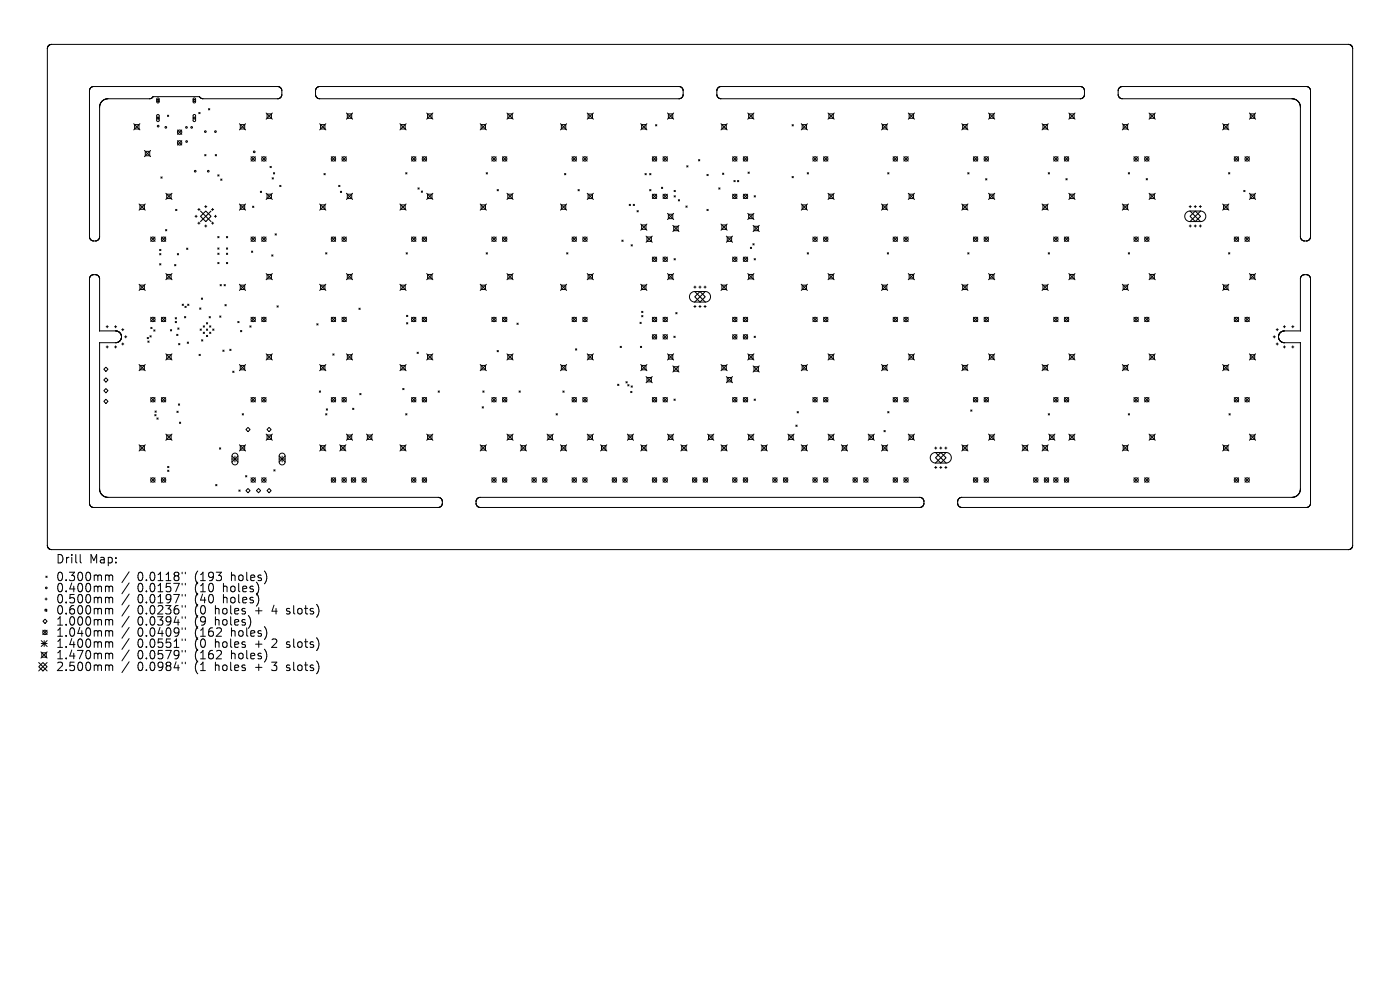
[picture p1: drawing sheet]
<svg xmlns="http://www.w3.org/2000/svg" width="297mm" height="210mm" viewBox="0 0 297 210" stroke-linecap="round" stroke-linejoin="round" font-family="sans-serif">
<defs><g id="words">
<g font-size="2.5">
<text x="11.8" y="119.8">Drill</text>
<text x="18.9" y="119.8">Map:</text>
<text x="11.8" y="123.5">0.300mm</text>
<text x="11.8" y="125.9">0.400mm</text>
<text x="29.2" y="123.5">0.0118&quot;</text>
<text x="29.2" y="125.9">0.0157&quot;</text>
<text x="41.4" y="123.5">(193</text>
<text x="41.4" y="125.9">(10</text>
<text x="47.6" y="125.9">holes)</text>
<text x="49.3" y="123.5">holes)</text>
<text x="11.8" y="128.2">0.500mm</text>
<text x="11.8" y="130.6">0.600mm</text>
<text x="29.2" y="128.2">0.0197&quot;</text>
<text x="29.2" y="130.6">0.0236&quot;</text>
<text x="41.4" y="128.2">(40</text>
<text x="41.4" y="130.6">(0</text>
<text x="45.9" y="130.6">holes</text>
<text x="47.6" y="128.2">holes)</text>
<text x="54.6" y="130.6">+</text>
<text x="58.3" y="130.6">4</text>
<text x="61.6" y="130.6">slots)</text>
<text x="11.8" y="133">1.000mm</text>
<text x="11.8" y="135.3">1.040mm</text>
<text x="11.8" y="137.7">1.400mm</text>
<text x="29.2" y="133">0.0394&quot;</text>
<text x="29.2" y="135.3">0.0409&quot;</text>
<text x="29.2" y="137.7">0.0551&quot;</text>
<text x="41.4" y="133">(9</text>
<text x="41.4" y="135.3">(162</text>
<text x="41.4" y="137.7">(0</text>
<text x="45.9" y="133">holes)</text>
<text x="45.9" y="137.7">holes</text>
<text x="49.3" y="135.3">holes)</text>
<text x="54.6" y="137.7">+</text>
<text x="58.3" y="137.7">2</text>
<text x="61.6" y="137.7">slots)</text>
<text x="11.8" y="140.1">1.470mm</text>
<text x="11.8" y="142.6">2.500mm</text>
<text x="29.2" y="140.1">0.0579&quot;</text>
<text x="29.2" y="142.6">0.0984&quot;</text>
<text x="41.4" y="140.1">(162</text>
<text x="41.4" y="142.6">(1</text>
<text x="45.9" y="142.6">holes</text>
<text x="49.3" y="140.1">holes)</text>
<text x="54.6" y="142.6">+</text>
<text x="58.3" y="142.6">3</text>
<text x="61.6" y="142.6">slots)</text>
</g>
</g></defs>
<g fill="none" stroke="#000" stroke-width=".21">
<path d="M10 10.2v105.6M10 10.2h.1M10.1 10.1l-.1 .1M10.1 10.1h.1M10.1 10v.1M10.1 10h.1M10.2 9.9l-.1 .1M10.2 9.9h.1M10.2 9.8v.1M10.2 9.8h.1M10.2 9.7v.1M10.3 9.7h.1"/>
<path d="M10.4 9.6l-.1 .1M10.4 9.6h.1M10.5 9.6h-.1M10.5 9.5v.1M10.5 9.5h.1M10.6 9.5h-.1M10.6 9.5h.1M10.7 9.5h-.1M10.7 9.5h.1M10.8 9.4l-.1 .1M10.8 9.4h.1M10.9 9.4h-.1"/>
<path d="M10.9 9.4h.1M10.9 9.4h275.2M19 19.1v31.2M19 19.1h.1M19.2 18.7l-.2 .4M19.2 18.6v.1M19.3 18.5l-.1 .1M19.4 18.5h-.1M59.1 18.4h-39.2l-.5 .1M59.1 18.4h.1M59.2 18.4h.1M59.3 18.4v.1"/>
<path d="M59.3 18.5h.1M59.4 18.5h.1M59.4 18.5l.2 .1M59.6 18.6v.1M59.6 18.7l.1 .2M59.7 18.9h.1M59.7 18.9l.1 .2M59.8 19.1h.1M59.8 19.1v1.1M66.9 19.1v1.1M67 19.1h-.1M67.1 18.8l-.1 .3"/>
<path d="M67.1 18.8h.1M67.1 18.7v.1M67.2 18.6l-.1 .1M67.2 18.6h.1M67.3 18.6h-.1M67.5 18.4l-.2 .2M67.5 18.4h.1M67.7 18.4h-.2M67.7 18.4h.1M144.1 18.4h.1M144.1 18.4h-76.4M144.1 18.4h.2"/>
<path d="M144.3 18.4h.1M144.3 18.4l.2 .1M144.5 18.5h.1M144.5 18.5l.3 .3M144.8 18.8h.1M144.8 18.8v.1M144.8 18.9h.1M144.9 18.9v.2M144.9 19.1h.1M144.9 19.1v1.1M152.1 19.1v1.1M152.1 19.1h.1"/>
<path d="M152.1 18.9v.2M152.2 18.9h-.1M152.2 18.8v.1M152.2 18.8h.1M152.5 18.5l-.3 .3M152.5 18.5h.1M152.7 18.4l-.2 .1M152.7 18.4h.1M152.9 18.4h-.2M152.9 18.4h76.4M152.9 18.4h.1M229.3 18.4h.1"/>
<path d="M229.3 18.4h.2M229.5 18.4h.1M229.5 18.4l.2 .2M229.7 18.6h.1M229.8 18.6h.1M229.8 18.6l.1 .1M229.9 18.7v.1M229.9 18.8h.1M229.9 18.8l.1 .3M230 19.1h.1M230.1 19.1v1.1M237.2 19.1v1.1"/>
<path d="M237.2 19.1h.1M237.3 18.9l-.1 .2M237.3 18.9h.1M237.4 18.7l-.1 .2M237.4 18.6v.1M237.6 18.5l-.2 .1M237.6 18.5h.1M237.7 18.5h-.1M237.7 18.4v.1M237.8 18.4h-.1M237.9 18.4h39.2l.5 .1M237.9 18.4h-.1"/>
<path d="M277.6 18.5h.1M277.7 18.5l.1 .1M277.8 18.6v.1M277.8 18.7l.2 .4M278 19.1h.1M278 19.1v31.2M286.1 9.4h.1M286.2 9.4h.1M286.2 9.4l.1 .1M286.3 9.5h.1M286.4 9.5h.1M286.5 9.5h.1"/>
<path d="M286.5 9.5l.1 .1M286.6 9.6h.1M286.6 9.6l.1 .1M286.7 9.7h.1M286.8 9.7v.1M286.8 9.8h.1M286.8 9.8v.1M286.8 9.9h.1M286.9 9.9v.1M286.9 10h.1M286.9 10v.1M286.9 10.1h.1"/>
<path d="M286.9 10.1l.1 .1M287 10.2h.1M287 10.2v105.6M21.1 22.7v27.6M21.1 22.7h.1M21.1 22.6v.1M21.1 22.6h.1M21.1 22.5v.1M21.2 22.4l-.1 .1M21.2 22.4h.1M21.3 22l-.1 .4M21.3 21.9v.1"/>
<path d="M21.3 21.9h.1M21.4 21.9h-.1M21.7 21.4l-.3 .5M21.7 21.4h.1M21.8 21.4h-.1M21.9 21.3l-.1 .1M21.9 21.3h.1M22 21.2l-.1 .1M22 21.2h.1M22.1 21.2h-.1M22.1 21.1v.1M22.1 21.1h.1"/>
<path d="M22.2 21.1h-.1M22.2 21.1h.1M22.6 21l-.4 .1M22.7 21h-.1M28.4 26.2l1.3 1.4M28.6 26.4h.9v1h-.9zM29.7 26.2l-1.3 1.4M30.6 31.9l1.4 1.3M30.8 32.1h1v.9h-1zM31.8 20.9l-9.1 .1M31.8 20.9h.1M32 31.9l-1.4 1.3"/>
<path d="M32 20.9h-.2M32.1 20.9h-.1M32.2 20.8l-.1 .1M32.2 20.8h.1M32.4 20.6l-.2 .2M32.4 20.6h.1M32.5 20.5l-.1 .1M32.5 20.5h.1M33.3 21.1h.4v.4h-.4zM33.3 20.8h.3l.2 .2v.6l-.2 .2-.4-.2zM33.3 24.9h.4v.3h-.4zM33.3 24.4l.3-.1 .2 .2v1.1l-.2 .2-.4-.2z"/>
<path d="M34.1 37.5l.3 .3M34.4 37.5l-.3 .3M35.5 24.4l.3 .3M35.8 24.4l-.3 .3M37.6 27.6l1 .9M37.6 29.8l1 1M38.6 27.6l-1 .9M38.6 29.8l-1 1M41 21.1h.4v.4h-.4zM41 20.8h.3l.2 .2v.6l-.2 .2-.3-.2zM41 24.9h.4v.3h-.4zM41 24.4l.3-.1 .2 .2v1.1l-.2 .2-.3-.2z"/>
<path d="M42.2 23.9l.2 .2M42.3 20.5h-9.8M42.3 20.5h.1M42.3 20.5l.2 .2M42.4 23.9l-.2 .2M42.5 20.7v.1M42.5 20.8l.3 .1M42.8 20.9h.1M42.8 20.9h.2M43 20.9h.1M43.4 32.8l.3 .3M43.7 32.8l-.3 .3"/>
<path d="M44.2 23l.3 .3M44.5 23l-.3 .3M45.7 32.8l.2 .3M45.9 32.8l-.2 .3M46.2 37.1l.3 .2M46.5 37.1l-.3 .2M46.8 38l.3 .2M47.1 38l-.3 .2M50.8 26.2l1.3 1.4M51 26.4h.9v1h-.9zM52.1 26.2l-1.3 1.4M53.2 33.2l1 1"/>
<path d="M54.2 33.2l-1 1M55.5 33.2l.9 1M56.4 33.2l-.9 1M56.5 24l1.3 1.3M56.7 24.2h.9v.9h-.9zM57.3 35.3l.3 .3M57.6 35.3l-.3 .3M57.7 37.7l.3 .3M57.8 24l-1.3 1.3M58 37.7l-.3 .3M58 36.6l.3 .3M58.3 36.6l-.3 .3"/>
<path d="M59.1 20.9h-16M59.2 20.9h-.1M59.3 20.9h-.1M59.3 20.8v.1M59.3 39.3l.3 .3M59.4 20.8h-.1M59.4 20.8h.1M59.6 20.7l-.2 .1M59.6 20.6v.1M59.6 39.3l-.3 .3M59.7 20.4l-.1 .2M59.7 20.4h.1"/>
<path d="M59.8 20.2l-.1 .2M59.8 20.2h.1M66.9 20.2h.1M67 20.2l.1 .3M67.1 20.5h.1M67.1 20.5v.1M67.1 20.6l.1 .1M67.2 20.7h.1M67.3 20.7l.2 .2M67.5 20.9h.1M67.5 20.9h.2M67.7 20.9h.1"/>
<path d="M67.7 20.9h76.4M67.8 26.2l1.3 1.4M68 26.4h.9v1h-.9zM68.7 36.8l.3 .3M69 36.8l-.3 .3M69.1 26.2l-1.3 1.4M70.3 33.2l.9 1M71.2 33.2l-.9 1M71.9 39.3l.2 .3M72.1 39.3l-.2 .3M72.5 33.2l1 1M73.5 33.2l-1 1"/>
<path d="M73.5 24l1.3 1.3M73.7 24.2h.9v.9h-.9zM74.8 24l-1.3 1.3M84.8 26.2l1.4 1.4M85 26.4h1v1h-1zM86.1 36.6l.2 .3M86.2 26.2l-1.4 1.4M86.3 36.6l-.2 .3M87.3 33.2l.9 1M88.2 33.2l-.9 1M88.7 39.9l.2 .2M88.9 39.9l-.2 .2"/>
<path d="M89.6 33.2l.9 1M90.5 33.2l-.9 1M90.5 24l1.3 1.3M90.7 24.2h.9v.9h-.9zM91.8 24l-1.3 1.3M101.9 26.2l1.3 1.4M102.1 26.4h.9v1h-.9zM103.1 36.6l.3 .3M103.2 26.2l-1.3 1.4M103.4 36.6l-.3 .3M104.3 33.2l1 1M105.3 33.2l-1 1"/>
<path d="M106.6 33.2l.9 1M107.5 33.2l-.9 1M107.5 24l1.4 1.3M107.7 24.2h1v.9h-1zM108.9 24l-1.4 1.3M118.9 26.2l1.3 1.4M119.1 26.4h.9v1h-.9zM119.8 36.8l.2 .3M120 36.8l-.2 .3M120.2 26.2l-1.3 1.4M121.4 33.2l.9 1M122.3 33.2l-.9 1"/>
<path d="M123.6 33.2l1 1M124.6 33.2l-1 1M124.6 24l1.3 1.3M124.8 24.2h.9v.9h-.9zM125.9 24l-1.3 1.3M135.9 26.2l1.3 1.4M136.1 26.4h.9v1h-.9zM136.8 36.8l.3 .3M137.1 36.8l-.3 .3M137.2 26.2l-1.3 1.4M137.8 36.8l.3 .3M138.1 36.8l-.3 .3"/>
<path d="M138.4 33.2l.9 1M139.1 26.4l.2 .3M139.3 33.2l-.9 1M139.3 26.4l-.2 .3M140.3 39.7l.3 .3M140.6 39.7l-.3 .3M140.7 33.2l.9 1M141.6 33.2l-.9 1M141.6 24l1.3 1.3M141.8 24.2h.9v.9h-.9zM142.9 24l-1.3 1.3M144.1 20.9h.1"/>
<path d="M144.3 20.9h-.2M144.3 20.9h.1M144.5 20.8l-.2 .1M144.5 20.8h.1M144.8 20.5l-.3 .3M144.8 20.5h.1M144.8 20.4v.1M144.9 20.4h-.1M144.9 20.2v.2M144.9 20.2h.1M145.7 35.2l.3 .2M146 35.2l-.3 .2"/>
<path d="M148.2 33.9l.3 .2M148.5 33.9l-.3 .2M150 37l.2 .3M150.2 37l-.2 .3M152.1 20.2h.1M152.1 20.2v.2M152.1 20.4h.1M152.2 20.4v.1M152.2 20.5h.1M152.2 20.5l.3 .3M152.5 39.9l.2 .2M152.5 20.8h.1"/>
<path d="M152.5 20.8l.2 .1M152.7 20.9h.1M152.7 20.9h.2M152.7 39.9l-.2 .2M152.9 20.9h.1M153 26.2l1.3 1.4M153.1 26.4h1v1h-1zM153.3 36.7l.3 .3M153.6 36.7l-.3 .3M154.3 26.2l-1.3 1.4M155.4 33.2l.9 1M155.7 38.3l.3 .3"/>
<path d="M156 38.3l-.3 .3M156.3 33.2l-.9 1M156.5 38.3l.2 .3M156.7 38.3l-.2 .3M157.7 33.2l.9 1M158.6 33.2l-.9 1M158.6 24l1.3 1.3M158.7 36.5l.3 .3M158.8 24.2h.9v.9h-.9zM159 36.5l-.3 .3M159.9 24l-1.3 1.3M168 26.4l.3 .3"/>
<path d="M168 37.4l.3 .3M168.3 26.4l-.3 .3M168.3 37.4l-.3 .3M170 26.2l1.3 1.4M170.2 26.4h.9v1h-.9zM171.2 36.6l.3 .3M171.3 26.2l-1.3 1.4M171.5 36.6l-.3 .3M172.4 33.2l1 1M173.4 33.2l-1 1M174.7 33.2l.9 1M175.6 33.2l-.9 1"/>
<path d="M175.7 24l1.3 1.3M175.8 24.2h1v.9h-1zM177 24l-1.3 1.3M187 26.2l1.3 1.4M187.2 26.4h.9v1h-.9zM188.3 26.2l-1.3 1.4M188.3 36.6l.3 .3M188.6 36.6l-.3 .3M189.5 33.2l.9 1M190.4 33.2l-.9 1M191.7 33.2l1 1M192.7 33.2l-1 1"/>
<path d="M192.7 24l1.3 1.3M192.9 24.2h.9v.9h-.9zM194 24l-1.3 1.3M204 26.2l1.3 1.4M204.2 26.4h1v1h-1zM205.3 36.6l.3 .3M205.3 26.2l-1.3 1.4M205.6 36.6l-.3 .3M206.5 33.2l.9 1M207.4 33.2l-.9 1M208.8 33.2l.9 1M209.1 37.9l.3 .3"/>
<path d="M209.4 37.9l-.3 .3M209.7 33.2l-.9 1M209.7 24l1.3 1.3M209.9 24.2h.9v.9h-.9zM211 24l-1.3 1.3M221.1 26.2l1.3 1.4M221.3 26.4h.9v1h-.9zM222.4 36.6l.2 .3M222.4 26.2l-1.3 1.4M222.6 36.6l-.2 .3M223.5 33.2l1 1M224.5 33.2l-1 1"/>
<path d="M225.8 33.2l.9 1M226.1 37.9l.3 .3M226.4 37.9l-.3 .3M226.7 33.2l-.9 1M226.7 24l1.4 1.3M226.9 24.2h1v.9h-1zM228.1 24l-1.4 1.3M229.3 20.9h-76.4M229.3 20.9h.1M229.5 20.9h-.2M229.5 20.9h.1M229.7 20.7l-.2 .2"/>
<path d="M229.8 20.7h-.1M229.8 20.7h.1M229.9 20.6l-.1 .1M229.9 20.5v.1M229.9 20.5h.1M230 20.2l-.1 .3M230.1 20.2h-.1M237.2 20.2h.1M237.2 20.2l.1 .2M237.3 20.4h.1M237.3 20.4l.1 .2M237.4 20.6v.1"/>
<path d="M237.4 20.7l.2 .1M237.6 20.8h.1M237.7 20.8v.1M237.7 20.9h.1M237.8 20.9h.1M237.9 20.9l36.4 .1M238.1 26.2l1.3 1.4M238.3 26.4h.9v1h-.9zM239.4 36.6l.2 .3M239.4 26.2l-1.3 1.4M239.6 36.6l-.2 .3M240.6 33.2l.9 1"/>
<path d="M241.5 33.2l-.9 1M242.8 33.2l1 1M243.2 37.9l.2 .3M243.4 37.9l-.2 .3M243.8 33.2l-1 1M243.8 24l1.3 1.3M244 24.2h.9v.9h-.9zM245.1 24l-1.3 1.3M259.4 26.2l1.3 1.4M259.6 26.4h.9v1h-.9zM260.6 36.6l.3 .3M260.7 26.2l-1.3 1.4"/>
<path d="M260.9 36.6l-.3 .3M261.8 33.2l1 1M262.8 33.2l-1 1M264.1 33.2l.9 1M265 33.2l-.9 1M265.1 24l1.3 1.3M265.2 24.2h1v.9h-1zM266.4 24l-1.3 1.3M274.3 21h.1M274.4 21l.4 .1M274.8 21.1h.1M274.9 21.1h.1"/>
<path d="M274.9 21.1v.1M274.9 21.2h.1M275 21.2h.1M275 21.2l.1 .1M275.1 21.3h.1M275.1 21.3l.1 .1M275.2 21.4h.1M275.3 21.4h.1M275.3 21.4l.3 .5M275.6 21.9h.1M275.7 21.9h.1M275.7 21.9v.1"/>
<path d="M275.7 22l.2 .5M275.9 22.5v.1M275.9 22.6h.1M275.9 22.6v.1M275.9 22.7v27.6M19 59.2v47.6M19 59.1v.1M19 50.3v.1M19 50.4v.1M19 50.5l.1 .1M19.1 50.6l.1 .2M19.1 58.7l-.1 .4"/>
<path d="M19.1 58.7h.1M19.2 50.8h.1M19.2 50.8v.1M19.2 50.9h.1M19.3 50.9l.2 .1M19.5 58.4l-.4 .3M19.5 51h.1M19.5 51l.2 .1M19.5 58.3v.1M19.7 51.1h.1M19.7 58.3h-.2M19.7 58.3h.1"/>
<path d="M19.7 51.1h.5M20.2 58.3h.1M20.2 58.3h-.5M20.3 51.1h-.1M20.3 58.3h.2M20.5 51.1h-.2M20.5 58.3h.1M20.5 58.3l.3 .1M20.5 51.1h.1M20.6 51l-.1 .1M20.7 51h-.1M20.8 58.4v.1"/>
<path d="M20.8 50.9l-.1 .1M20.8 58.5l.1 .1M20.8 50.9h.1M20.9 50.9h-.1M20.9 58.6h.1M21 58.6v.1M21 50.7l-.1 .2M21 50.7h.1M21 58.7h.1M21 58.7l.1 .2M21.1 50.6l-.1 .1M21.1 50.5v.1"/>
<path d="M21.1 58.9h.1M21.1 58.9v.2M21.1 50.4v.1M21.1 50.3v.1M21.1 59.1v.1M21.1 59.2v11h3.4M29.5 43.3l1.3 1.3M29.7 43.5h.9v.9h-.9zM30.8 43.3l-1.3 1.3M32 50.3l.9 .9M32.9 50.3l-.9 .9M33.9 52.9l.2 .3"/>
<path d="M33.9 53.8l.2 .3M33.9 55.9l.2 .3M34.1 52.9l-.2 .3M34.1 53.8l-.2 .3M34.1 55.9l-.2 .3M34.2 50.3l1 .9M35.1 48.7l.3 .3M35.2 50.3l-1 .9M35.2 58l1.3 1.3M35.2 41l1.3 1.3M35.4 41.2h.9v.9h-.9zM35.4 58.2h.9v.9h-.9z"/>
<path d="M35.4 48.7l-.3 .3M36.5 41l-1.3 1.3M36.5 58l-1.3 1.3M37 56.1l.3 .3M37.3 44.4l.2 .3M37.3 56.1l-.3 .3M37.5 44.4l-.2 .3M37.6 53.8l.3 .3M37.9 53.8l-.3 .3M39.6 52.6l.3 .3M39.9 52.6l-.3 .3M41.4 45.9h.4"/>
<path d="M41.6 45.7v.4M42 44.4h.4M42 47.3h.4M42.2 44.2v.5M42.2 47.1v.5M43.4 43.8h.5M43.4 47.9h.5M43.7 43.6v.5M43.7 47.7v.5M44.9 44.4h.4M44.9 47.3h.4M45.1 44.2v.5"/>
<path d="M45.1 47.1v.5M45.5 45.9h.4M45.7 45.7v.4M46.2 50.2l.3 .2M46.2 52.6l.3 .3M46.2 53.7l.3 .3M46.2 55.7l.3 .2M46.5 50.2l-.3 .2M46.5 52.6l-.3 .3M46.5 53.7l-.3 .3M46.5 55.7l-.3 .2M48 50.2l.3 .2"/>
<path d="M48 52.6l.3 .3M48 53.7l.3 .3M48 55.7l.3 .2M48.3 55.7l-.3 .2M48.3 50.2l-.3 .2M48.3 52.6l-.3 .3M48.3 53.7l-.3 .3M50.8 43.3l1.3 1.3M51 43.5h.9v.9h-.9zM52.1 43.3l-1.3 1.3M53.2 50.3l1 .9M53.4 53.3l.2 .2"/>
<path d="M53.6 43.7l.2 .3M53.6 53.3l-.2 .2M53.8 43.7l-.2 .3M54.2 50.3l-1 .9M55.2 40.6l.3 .2M55.5 40.6l-.3 .2M55.5 50.3l.9 .9M56.4 50.3l-.9 .9M56.5 41l1.3 1.3M56.5 58l1.3 1.3M56.7 41.2h.9v.9h-.9zM56.7 58.2h.9v.9h-.9z"/>
<path d="M57.6 54.1l.3 .2M57.8 41l-1.3 1.3M57.8 58l-1.3 1.3M57.9 54.1l-.3 .2M58.4 49.6l.2 .3M58.6 49.6l-.2 .3M67.8 43.3l1.3 1.3M68 43.5h.9v.9h-.9zM69.1 53.6l.3 .3M69.1 43.3l-1.3 1.3M69.4 53.6l-.3 .3M70.3 50.3l.9 .9"/>
<path d="M71.2 50.3l-.9 .9M72.2 40.6l.3 .2M72.5 40.6l-.3 .2M72.5 50.3l1 .9M73.5 50.3l-1 .9M73.5 58l1.3 1.3M73.5 41l1.3 1.3M73.7 41.2h.9v.9h-.9zM73.7 58.2h.9v.9h-.9zM74.8 41l-1.3 1.3M74.8 58l-1.3 1.3M84.8 43.3l1.4 1.3"/>
<path d="M85 43.5h1v.9h-1zM86.2 53.6l.2 .3M86.2 43.3l-1.4 1.3M86.4 53.6l-.2 .3M87.3 50.3l.9 .9M88.2 50.3l-.9 .9M89.4 40.5l.2 .3M89.6 50.3l.9 .9M89.6 40.5l-.2 .3M90.5 50.3l-.9 .9M90.5 41l1.3 1.3M90.5 58l1.3 1.3"/>
<path d="M90.7 41.2h.9v.9h-.9zM90.7 58.2h.9v.9h-.9zM91.8 41l-1.3 1.3M91.8 58l-1.3 1.3M101.9 43.3l1.3 1.3M102.1 43.5h.9v.9h-.9zM103.1 53.6l.3 .3M103.2 43.3l-1.3 1.3M103.4 53.6l-.3 .3M104.3 50.3l1 .9M105.3 50.3l-1 .9M105.5 40.2l.2 .3"/>
<path d="M105.7 40.2l-.2 .3M106.6 50.3l.9 .9M107.5 50.3l-.9 .9M107.5 58l1.4 1.3M107.5 41l1.4 1.3M107.7 41.2h1v.9h-1zM107.7 58.2h1v.9h-1zM108.9 41l-1.4 1.3M108.9 58l-1.4 1.3M118.9 43.3l1.3 1.3M119.1 43.5h.9v.9h-.9zM120.2 53.6l.3 .3"/>
<path d="M120.2 43.3l-1.3 1.3M120.5 53.6l-.3 .3M121.4 50.3l.9 .9M122.3 50.3l-.9 .9M122.6 40.2l.3 .3M122.9 40.2l-.3 .3M123.6 50.3l1 .9M124.6 50.3l-1 .9M124.6 58l1.3 1.3M124.6 41l1.3 1.3M124.8 41.2h.9v.9h-.9zM124.8 58.2h.9v.9h-.9z"/>
<path d="M125.9 41l-1.3 1.3M125.9 58l-1.3 1.3M131.9 50.9l.3 .3M132.2 50.9l-.3 .3M133.5 43.3l.3 .3M133.8 43.3l-.3 .3M133.9 51.9l.3 .3M134.2 51.9l-.3 .3M134.3 43.3l.3 .3M134.6 43.3l-.3 .3M135.1 44.7l.3 .2M135.4 44.7l-.3 .2"/>
<path d="M135.9 47.5l1.3 1.3M136.1 47.7h.9v.9h-.9zM137.1 50.1l1.3 1.3M137.2 47.5l-1.3 1.3M137.3 50.3h.9v.9h-.9zM137.8 40.2l.3 .3M138.1 40.2l-.3 .3M138.4 50.1l-1.3 1.3M138.4 41.2l.9 .9M138.4 54.5l.9 1M139.3 41.2l-.9 .9M139.3 54.5l-.9 1"/>
<path d="M140.7 41.2l.9 .9M140.7 54.5l.9 1M141.6 41.2l-.9 .9M141.6 54.5l-.9 1M141.6 45.3l1.3 1.3M141.6 58l1.3 1.3M141.8 45.4h.9v1h-.9zM141.8 58.2h.9v.9h-.9zM142.7 47.8l1.3 1.3M142.9 58l-1.3 1.3M142.9 45.3l-1.3 1.3M142.9 48h1v.9h-1z"/>
<path d="M143 54.9l.3 .2M143 40.4l.3 .3M143 41.5l.3 .3M143.3 54.9l-.3 .2M143.3 40.4l-.3 .3M143.3 41.5l-.3 .3M143.9 42.4l.3 .2M144 47.8l-1.3 1.3M144.2 42.4l-.3 .2M145.5 43.7l.3 .3M145.8 43.7l-.3 .3M150 44.4l.2 .3"/>
<path d="M150.2 44.4l-.2 .3M153 47.5l1.3 1.3M153.1 47.7h1v.9h-1zM154.1 50.1l1.3 1.3M154.3 47.5l-1.3 1.3M154.3 50.3h.9v.9h-.9zM155.4 50.1l-1.3 1.3M155.4 41.2l.9 .9M155.4 54.5l.9 1M156.3 41.2l-.9 .9M156.3 54.5l-.9 1M157.7 41.2l.9 .9"/>
<path d="M157.7 54.5l.9 1M158.6 41.2l-.9 .9M158.6 54.5l-.9 1M158.6 45.3l1.3 1.3M158.6 58l1.3 1.3M158.8 45.4h.9v1h-.9zM158.8 58.2h.9v.9h-.9zM159.2 52.5l.3 .2M159.5 52.5l-.3 .2M159.7 51.7l.3 .3M159.8 47.8l1.3 1.3M159.9 58l-1.3 1.3"/>
<path d="M159.9 45.3l-1.3 1.3M160 48h.9v.9h-.9zM160 51.7l-.3 .3M160 41.5l.3 .3M160 54.9l.3 .2M160.3 41.5l-.3 .3M160.3 54.9l-.3 .2M161.1 47.8l-1.3 1.3M170 43.3l1.3 1.3M170.2 43.5h.9v.9h-.9zM171.2 53.6l.3 .3M171.3 43.3l-1.3 1.3"/>
<path d="M171.5 53.6l-.3 .3M172.4 50.3l1 .9M173.4 50.3l-1 .9M174.7 50.3l.9 .9M175.6 50.3l-.9 .9M175.7 41l1.3 1.3M175.7 58l1.3 1.3M175.8 41.2h1v.9h-1zM175.8 58.2h1v.9h-1zM177 41l-1.3 1.3M177 58l-1.3 1.3M187 43.3l1.3 1.3"/>
<path d="M187.2 43.5h.9v.9h-.9zM188.2 53.6l.3 .3M188.3 43.3l-1.3 1.3M188.5 53.6l-.3 .3M189.5 50.3l.9 .9M190.4 50.3l-.9 .9M191.7 50.3l1 .9M192.7 50.3l-1 .9M192.7 58l1.3 1.3M192.7 41l1.3 1.3M192.9 41.2h.9v.9h-.9zM192.9 58.2h.9v.9h-.9z"/>
<path d="M194 58l-1.3 1.3M194 41l-1.3 1.3M204 43.3l1.3 1.3M204.2 43.5h1v.9h-1zM205.3 53.6l.3 .3M205.3 43.3l-1.3 1.3M205.6 53.6l-.3 .3M206.5 50.3l.9 .9M207.4 50.3l-.9 .9M208.8 50.3l.9 .9M209.7 50.3l-.9 .9M209.7 41l1.3 1.3"/>
<path d="M209.7 58l1.3 1.3M209.9 41.2h.9v.9h-.9zM209.9 58.2h.9v.9h-.9zM211 41l-1.3 1.3M211 58l-1.3 1.3M221.1 43.3l1.3 1.3M221.3 43.5h.9v.9h-.9zM222.4 53.6l.2 .3M222.4 43.3l-1.3 1.3M222.6 53.6l-.2 .3M223.5 50.3l1 .9M224.5 50.3l-1 .9"/>
<path d="M225.8 50.3l.9 .9M226.7 50.3l-.9 .9M226.7 58l1.4 1.3M226.7 41l1.4 1.3M226.9 41.2h1v.9h-1zM226.9 58.2h1v.9h-1zM228.1 41l-1.4 1.3M228.1 58l-1.4 1.3M238.1 43.3l1.3 1.3M238.3 43.5h.9v.9h-.9zM239.4 53.6l.2 .3M239.4 43.3l-1.3 1.3"/>
<path d="M239.6 53.6l-.2 .3M240.6 50.3l.9 .9M241.5 50.3l-.9 .9M242.8 50.3l1 .9M243.8 50.3l-1 .9M243.8 41l1.3 1.3M243.8 58l1.3 1.3M244 41.2h.9v.9h-.9zM244 58.2h.9v.9h-.9zM245.1 41l-1.3 1.3M245.1 58l-1.3 1.3M251.7 45.1l.7-.3h2.3a1.12 1.12 0 0 1 1.1 1.1 1.12 1.12 0 0 1-1.1 1.1h-2.2a1.12 1.12 0 0 1-1.1-.7 1.12 1.12 0 0 1 .3-1.2z"/>
<path d="M252.3 43.8h.4M252.3 47.9h.4M252.5 43.6v.5M252.5 47.7v.5M253.3 43.8h.5M253.3 47.9h.5M253.6 43.6v.5M253.6 47.7v.5M254.4 43.8h.5M254.4 47.9h.5M254.6 43.6v.4M254.6 47.7v.5"/>
<path d="M259.4 43.3l1.3 1.3M259.6 43.5h.9v.9h-.9zM260.6 53.6l.3 .3M260.7 43.3l-1.3 1.3M260.9 53.6l-.3 .3M261.8 50.3l1 .9M262.8 50.3l-1 .9M263.9 40.4l.2 .3M264.1 50.3l.9 .9M264.1 40.4l-.2 .3M265 50.3l-.9 .9M265.1 41l1.3 1.3"/>
<path d="M265.1 58l1.3 1.3M265.2 41.2h1v.9h-1zM265.2 58.2h1v.9h-1zM266.4 41l-1.3 1.3M266.4 58l-1.3 1.3M275.9 50.3v.1M275.9 50.4v.1M275.9 58.9v11.3h-3.4M275.9 58.9h.1M275.9 50.5v.1M275.9 50.6l.1 .1M276 58.7l-.1 .2"/>
<path d="M276 58.7h.1M276 50.7h.1M276 50.7l.1 .2M276 58.6v.1M276.1 58.6h-.1M276.1 50.9h.1M276.2 50.9h.1M276.2 58.5l-.1 .1M276.2 50.9l.1 .1M276.2 58.4v.1M276.3 51h.1M276.4 51l.1 .1"/>
<path d="M276.5 58.3l-.3 .1M276.5 51.1h.1M276.6 51.1h.1M276.6 58.3h-.1M276.7 58.3h-.1M276.7 51.1h.1M276.8 58.3h.5M276.8 58.3h-.1M277.3 51.1h-.5M277.3 58.3h.1M277.3 51.1h.1M277.3 58.3h.2"/>
<path d="M277.5 51l-.2 .1M277.5 58.3v.1M277.5 58.4l.4 .3M277.5 51h.1M277.7 50.9l-.2 .1M277.8 50.9h-.1M277.8 50.8v.1M277.8 50.8h.1M277.9 58.7h.1M277.9 58.7l.1 48.1M278 50.6l-.2 .2M278 50.5v.1"/>
<path d="M278 50.4v.1M278 50.3v.1M21.1 72.7v31.2M21.1 72.7h.1M22 78.3l.5-.4 .4 .4-.4 .5zM22.5 69.3h.5M22.5 73.6h.5M22.7 69.1v.4M22.7 73.4v.4M24.3 69.3h.4M24.3 73.6h.4M24.5 69.1v.4"/>
<path d="M24.5 73.4v.4M24.5 70.2h.1M24.5 72.7h-3.4M24.6 70.2h.1M24.6 72.7h-.1M24.6 72.7h.1M24.7 70.2h.1M24.8 72.7h-.2M24.8 70.2h.1M24.8 72.7h.1M24.8 70.2l.1 .1M24.9 72.7h-.1"/>
<path d="M24.9 72.7h.1M24.9 70.3h.1M25 72.6l-.1 .1M25 70.3h.1M25 72.6h.1M25.1 72.6h-.1M25.1 70.3h.1M25.1 72.6h.1M25.1 70.3v.1M25.1 70.4h.1M25.1 72.5v.1M25.2 70.4h.1"/>
<path d="M25.2 72.5h-.1M25.2 72.5h.1M25.3 72.5h-.1M25.3 70.4v.1M25.3 70.5h.1M25.3 72.4v.1M25.3 72.4h.1M25.4 72.4h-.1M25.4 70.5v.1M25.4 72.4h.1M25.4 70.6h.1M25.4 72.3v.1"/>
<path d="M25.4 72.3h.1M25.4 70.6l.1 .1M25.5 72.2l-.1 .1M25.5 72.2h.1M25.5 70.7h.1M25.6 70.7v.1M25.6 72.1l-.1 .1M25.6 70.8h.1M25.6 72.1h.1M25.6 70.8v.1M25.6 70.9h.1M25.7 70.9v.1"/>
<path d="M25.7 71.9l-.1 .2M25.7 71h.1M25.7 71.9h.1M25.7 71v.1M25.7 71.1h.1M25.7 71.8v.1M25.7 71.1l.1 .1M25.7 71.8h.1M25.7 71.7v.1M25.7 71.7h.1M25.8 71.7h-.1M25.8 71.2v.1"/>
<path d="M25.8 71.6v.1M25.8 71.3h.1M25.8 71.6h.1M25.8 71.3v.1M25.8 71.5v.1M25.8 71.4h.1M25.8 71.4v.1M25.8 71.5h.1M25.8 69.9h.5M25.8 73h.5M26 69.7v.5M26 72.7v.5"/>
<path d="M26.4 71.4h.5M26.7 71.2v.5M29.5 77.3l1.3 1.3M29.5 60.3l1.3 1.3M29.7 60.5h.9v.9h-.9zM29.7 77.5h.9v.9h-.9zM30.8 77.3l-1.3 1.3M30.8 60.3l-1.3 1.3M31.2 71.6l.3 .3M31.4 72.3l.2 .3M31.5 71.6l-.3 .3M31.6 72.3l-.2 .3"/>
<path d="M31.8 71.2l.3 .3M32 67.3l.9 .9M32 69.4l.3 .3M32.1 71.2l-.3 .3M32.3 69.4l-.3 .3M32.6 70l.3 .2M32.9 70l-.3 .2M32.9 67.3l-.9 .9M34.2 67.3l1 .9M35.2 67.3l-1 .9M35.2 75.1l1.3 1.3M35.4 75.2h.9v1h-.9z"/>
<path d="M36.1 69.9l.3 .3M36.4 69.9l-.3 .3M36.5 75.1l-1.3 1.3M37.2 67.4l.2 .3M37.2 68.2l.2 .3M37.4 67.4l-.2 .3M37.4 68.2l-.2 .3M37.5 70.9l.3 .3M37.7 69.6l.3 .2M37.8 70.9l-.3 .3M37.9 72.9l.3 .2M38 69.6l-.3 .2"/>
<path d="M38.2 72.9l-.3 .2M38.6 64.5l.3 .3M38.9 64.5l-.3 .3M39.1 67.2l.3 .2M39.2 65l.3 .2M39.4 67.2l-.3 .2M39.5 65l-.3 .2M39.7 72.6l.3 .2M39.8 64.5l.3 .3M40 72.6l-.3 .2M40.1 64.5l-.3 .3M42.2 75.2l.3 .2"/>
<path d="M42.4 65.3l.2 .3M42.4 69.8l.3 .3M42.5 75.2l-.3 .2M42.6 65.3l-.2 .3M42.7 69.8l-.3 .3M42.7 63.2l.3 .3M42.8 72.1l.2 .2M43 63.2l-.3 .3M43 72.1l-.2 .2M43.1 70.5l.3 .2M43.1 69.1l.3 .3M43.4 69.1l-.3 .3"/>
<path d="M43.4 70.5l-.3 .2M43.8 68.5l.3 .2M43.8 71.1l.3 .3M43.8 69.8l.3 .3M44.1 68.5l-.3 .2M44.1 69.8l-.3 .3M44.1 71.1l-.3 .3M44.4 67.2l.2 .2M44.5 69.1l.2 .3M44.5 70.5l.2 .2M44.6 67.2l-.2 .2M44.7 69.1l-.2 .3"/>
<path d="M44.7 70.5l-.2 .2M45.1 69.8l.3 .3M45.4 69.8l-.3 .3M46.6 67l.3 .3M46.7 60.4l.3 .2M46.9 67l-.3 .3M47 60.4l-.3 .2M47.3 74.3l.2 .2M47.5 74.3l-.2 .2M47.5 60.4l.3 .2M47.7 64.6l.3 .3M47.8 60.4l-.3 .2"/>
<path d="M48 64.6l-.3 .3M48.7 74.1l.3 .3M49 74.1l-.3 .3M49.4 78.7l.2 .3M49.6 78.7l-.2 .3M50.4 68.2l.3 .3M50.7 68.2l-.3 .3M50.8 60.3l1.3 1.3M50.8 77.3l1.3 1.3M51 60.5h.9v.9h-.9zM51 77.5h.9v.9h-.9zM51 70.1l.3 .3"/>
<path d="M51.3 70.1l-.3 .3M52.1 60.3l-1.3 1.3M52.1 77.3l-1.3 1.3M53 69.1l.3 .3M53.2 67.3l1 .9M53.3 69.1l-.3 .3M54.2 67.3l-1 .9M55.5 67.3l.9 .9M56.4 67.3l-.9 .9M56.5 75.1l1.3 1.3M56.7 75.2h.9v1h-.9zM57.8 75.1l-1.3 1.3"/>
<path d="M58.8 64.9l.2 .2M59 64.9l-.2 .2M67.2 68.7l.3 .2M67.5 68.7l-.3 .2M67.8 60.3l1.3 1.3M67.8 77.3l1.3 1.3M68 60.5h.9v.9h-.9zM68 77.5h.9v.9h-.9zM69.1 60.3l-1.3 1.3M69.1 77.3l-1.3 1.3M70.3 67.3l.9 .9M70.6 75.1l.3 .2"/>
<path d="M70.9 75.1l-.3 .2M71.2 67.3l-.9 .9M72.5 67.3l1 .9M73.5 67.3l-1 .9M73.5 75.1l1.3 1.3M73.7 75.2h.9v1h-.9zM74.8 75.1l-1.3 1.3M76.1 65.4l.3 .2M76.4 65.4l-.3 .2M84.8 60.3l1.4 1.3M84.8 77.3l1.4 1.3M85 60.5h1v.9h-1z"/>
<path d="M85 77.5h1v.9h-1zM86.2 60.3l-1.4 1.3M86.2 77.3l-1.4 1.3M86.2 66.9l.3 .3M86.2 68.5l.3 .2M86.5 66.9l-.3 .3M86.5 68.5l-.3 .2M87.3 67.3l.9 .9M88.2 67.3l-.9 .9M88.5 74.7l.2 .3M88.7 74.7l-.2 .3M89.6 67.3l.9 .9"/>
<path d="M90.5 67.3l-.9 .9M90.5 75.1l1.3 1.3M90.7 75.2h.9v1h-.9zM91.8 75.1l-1.3 1.3M101.9 77.3l1.3 1.3M101.9 60.3l1.3 1.3M102.1 60.5h.9v.9h-.9zM102.1 77.5h.9v.9h-.9zM103.2 77.3l-1.3 1.3M103.2 60.3l-1.3 1.3M104.3 67.3l1 .9M105.3 67.3l-1 .9"/>
<path d="M105.5 74.4l.2 .2M105.7 74.4l-.2 .2M106.6 67.3l.9 .9M107.5 67.3l-.9 .9M107.5 75.1l1.4 1.3M107.7 75.2h1v1h-1zM108.9 75.1l-1.4 1.3M109.7 68.5l.2 .3M109.9 68.5l-.2 .3M118.9 77.3l1.3 1.3M118.9 60.3l1.3 1.3M119.1 60.5h.9v.9h-.9z"/>
<path d="M119.1 77.5h.9v.9h-.9zM120.2 60.3l-1.3 1.3M120.2 77.3l-1.3 1.3M121.4 67.3l.9 .9M122.1 74l.3 .3M122.3 67.3l-.9 .9M122.4 74l-.3 .3M123.6 67.3l1 .9M124.6 67.3l-1 .9M124.6 75.1l1.3 1.3M124.8 75.2h.9v1h-.9zM125.9 75.1l-1.3 1.3"/>
<path d="M131.6 73.5l.2 .2M131.8 73.5l-.2 .2M135.8 68.4l.2 .2M135.9 73.5l.2 .2M135.9 60.3l1.3 1.3M135.9 77.3l1.3 1.3M136 68.4l-.2 .2M136.1 60.5h.9v.9h-.9zM136.1 77.5h.9v.9h-.9zM136.1 73.5l-.2 .2M136.1 66l.3 .3M136.1 66.9l.3 .3"/>
<path d="M136.4 66l-.3 .3M136.4 66.9l-.3 .3M137.1 79.9l1.3 1.3M137.2 77.3l-1.3 1.3M137.2 60.3l-1.3 1.3M138.4 79.9l-1.3 1.3M138.4 71l.9 .9M138.4 67.3l.9 .9M139.3 67.3l-.9 .9M139.3 71l-.9 .9M140.7 67.3l.9 .9M140.7 71l.9 .9"/>
<path d="M141.6 67.3l-.9 .9M141.6 71l-.9 .9M141.6 75.1l1.3 1.3M141.8 75.2h.9v1h-.9zM142.7 77.6l1.3 1.3M142.9 75.1l-1.3 1.3M142.9 77.8h1v.9h-1zM143 71.3l.2 .3M143.2 71.3l-.2 .3M143.4 66.3l.2 .3M143.6 66.3l-.2 .3M144 77.6l-1.3 1.3"/>
<path d="M146.6 62.2l.7-.4h2.3a1.12 1.12 0 0 1 1.1 1.2 1.12 1.12 0 0 1-1.1 1.1h-2.2a1.12 1.12 0 0 1-1-.7 1.12 1.12 0 0 1 .2-1.2zM147.2 60.9h.5M147.2 65h.5M147.4 60.7v.4M147.4 64.8v.4M148.3 60.9h.4M148.3 65h.4M148.5 60.7v.4M148.5 64.8v.4M149.4 60.9h.4M149.4 65h.4M149.6 60.7v.4"/>
<path d="M149.6 64.8v.4M153 60.3l1.3 1.3M153 77.3l1.3 1.3M153.1 60.5h1v.9h-1zM153.1 77.5h1v.9h-1zM154.1 79.9l1.3 1.3M154.3 60.3l-1.3 1.3M154.3 77.3l-1.3 1.3M155.4 79.9l-1.3 1.3M155.4 67.3l.9 .9M155.4 71l.9 .9M156.3 67.3l-.9 .9"/>
<path d="M156.3 71l-.9 .9M157.7 67.3l.9 .9M157.7 71l.9 .9M158.6 67.3l-.9 .9M158.6 71l-.9 .9M158.6 75.1l1.3 1.3M158.8 75.2h.9v1h-.9zM159.8 77.6l1.3 1.3M159.9 75.1l-1.3 1.3M160 77.8h.9v.9h-.9zM160 71.3l.3 .3M160.3 71.3l-.3 .3"/>
<path d="M161.1 77.6l-1.3 1.3M170 77.3l1.3 1.3M170 60.3l1.3 1.3M170.2 60.5h.9v.9h-.9zM170.2 77.5h.9v.9h-.9zM171.3 60.3l-1.3 1.3M171.3 77.3l-1.3 1.3M172.4 67.3l1 .9M173.4 67.3l-1 .9M174.7 67.3l.9 .9M175.6 67.3l-.9 .9M175.7 75.1l1.3 1.3"/>
<path d="M175.8 75.2h1v1h-1zM177 75.1l-1.3 1.3M187 60.3l1.3 1.3M187 77.3l1.3 1.3M187.2 60.5h.9v.9h-.9zM187.2 77.5h.9v.9h-.9zM188.3 60.3l-1.3 1.3M188.3 77.3l-1.3 1.3M189.5 67.3l.9 .9M190.4 67.3l-.9 .9M191.7 67.3l1 .9M192.7 67.3l-1 .9"/>
<path d="M192.7 75.1l1.3 1.3M192.9 75.2h.9v1h-.9zM194 75.1l-1.3 1.3M204 60.3l1.3 1.3M204 77.3l1.3 1.3M204.2 60.5h1v.9h-1zM204.2 77.5h1v.9h-1zM205.3 60.3l-1.3 1.3M205.3 77.3l-1.3 1.3M206.5 67.3l.9 .9M207.4 67.3l-.9 .9M208.8 67.3l.9 .9"/>
<path d="M209.7 67.3l-.9 .9M209.7 75.1l1.3 1.3M209.9 75.2h.9v1h-.9zM211 75.1l-1.3 1.3M221.1 77.3l1.3 1.3M221.1 60.3l1.3 1.3M221.3 60.5h.9v.9h-.9zM221.3 77.5h.9v.9h-.9zM222.4 60.3l-1.3 1.3M222.4 77.3l-1.3 1.3M223.5 67.3l1 .9M224.5 67.3l-1 .9"/>
<path d="M225.8 67.3l.9 .9M226.7 67.3l-.9 .9M226.7 75.1l1.4 1.3M226.9 75.2h1v1h-1zM228.1 75.1l-1.4 1.3M238.1 60.3l1.3 1.3M238.1 77.3l1.3 1.3M238.3 60.5h.9v.9h-.9zM238.3 77.5h.9v.9h-.9zM239.4 60.3l-1.3 1.3M239.4 77.3l-1.3 1.3M240.6 67.3l.9 .9"/>
<path d="M241.5 67.3l-.9 .9M242.8 67.3l1 .9M243.8 67.3l-1 .9M243.8 75.1l1.3 1.3M244 75.2h.9v1h-.9zM245.1 75.1l-1.3 1.3M259.4 60.3l1.3 1.3M259.4 77.3l1.3 1.3M259.6 60.5h.9v.9h-.9zM259.6 77.5h.9v.9h-.9zM260.7 60.3l-1.3 1.3M260.7 77.3l-1.3 1.3"/>
<path d="M261.8 67.3l1 .9M262.8 67.3l-1 .9M264.1 67.3l.9 .9M265 67.3l-.9 .9M265.1 75.1l1.3 1.3M265.2 75.2h1v1h-1zM266.4 75.1l-1.3 1.3M270.1 71.4h.5M270.3 71.2v.5M270.7 69.9h.5M270.7 73h.5M271 69.7v.5"/>
<path d="M271 72.7v.5M271.2 71.4l.1 .4M271.2 71.3v.1M271.3 71.2l-.1 .2M271.3 71.2h.1M271.3 71.1v.1M271.3 71.1h.1M271.3 71.8v.1M271.3 71.9h.1M271.3 71.9v.1M271.3 70.9v.2M271.3 72h.1"/>
<path d="M271.3 70.9h.1M271.4 72h.1M271.4 70.9h-.1M271.4 72v.1M271.4 70.9h.1M271.4 70.8v.1M271.4 72.1h.1M271.4 70.8h.1M271.4 72.1l.1 .1M271.5 70.7l-.1 .1M271.5 72.2h.1M271.5 72.2v.1"/>
<path d="M271.5 70.7h.1M271.5 72.3h.1M271.5 70.6v.1M271.6 70.6h-.1M271.6 72.3v.1M271.6 72.4h.1M271.6 70.5v.1M271.6 70.5h.1M271.7 70.5h-.1M271.7 72.4v.1M271.7 70.5h.1M271.7 72.5h.1"/>
<path d="M271.7 70.4v.1M271.8 70.4h-.1M271.8 70.4h.1M271.8 72.5h.1M271.9 72.5v.1M271.9 72.6h.1M271.9 70.3l-.1 .1M272 70.3h-.1M272 72.6h.1M272 70.3h.1M272.1 70.3h-.1M272.1 70.3h.1"/>
<path d="M272.1 72.6v.1M272.1 72.7h.1M272.2 72.7h.1M272.2 70.2l-.1 .1M272.2 72.7h.2M272.2 70.2h.1M272.3 69.3h.4M272.3 73.6h.4M272.3 70.2h-.1M272.3 70.2h.1M272.4 70.2h-.1M272.4 72.7h.1"/>
<path d="M272.4 70.2h.1M272.5 72.7h3.4v31.2M272.5 70.2h-.1M272.5 69.1v.4M272.5 73.4v.4M274 69.3h.5M274 73.6h.5M274.3 69.1v.4M274.3 73.4v.4M22 80.6l.5-.4 .4 .4-.4 .4zM22 85.1l.5-.4 .4 .4-.4 .5zM22.5 82.4l.4 .5-.4 .4-.5-.4z"/>
<path d="M29.5 94.4l1.3 1.3M29.7 94.5h.9v1h-.9zM30.8 94.4l-1.3 1.3M32 84.3l.9 1M32.8 87.9l.3 .3M32.9 87.2l.3 .2M32.9 84.3l-.9 1M33.1 87.9l-.3 .3M33.2 87.2l-.3 .2M33.3 88.7l.3 .2M33.6 88.7l-.3 .2M34.2 84.3l1 1"/>
<path d="M35.2 84.3l-1 1M35.2 92.1l1.3 1.3M35.4 92.3h.9v.9h-.9zM35.6 98.9l.2 .3M35.6 99.7l.2 .3M35.8 98.9l-.2 .3M35.8 99.7l-.2 .3M36.5 92.1l-1.3 1.3M37.5 87.2l.3 .3M37.8 87.2l-.3 .3M37.8 85.7l.3 .3M38.1 89.5l.2 .3"/>
<path d="M38.1 85.7l-.3 .3M38.3 89.5l-.2 .3M46.6 95l.2 .3M46.8 95l-.2 .3M49.2 96.7l.2-.4 .4-.2 .5 .2 .2 .4M49.2 98l.2 .4 .4 .2 .5-.2 .2-.4M49.2 96.7l1.3 1.3M49.2 97.4h1.3M49.2 96.7v1.3M49.8 96.7v1.3M50.5 96.7l-1.3 1.3M50.5 96.7v1.3"/>
<path d="M50.8 94.4l1.3 1.3M51 94.5h.9v1h-.9zM51.4 87.8l.3 .2M51.7 87.8l-.3 .2M52.1 94.4l-1.3 1.3M52.2 91.1l.4-.4 .5 .4-.5 .5zM53.2 84.3l1 1M54.2 84.3l-1 1M55.5 84.3l.9 1M56.4 84.3l-.9 1M56.5 92.1l1.3 1.3M56.7 92.3h.9v.9h-.9z"/>
<path d="M57.1 90.7l.4 .4-.4 .5-.5-.5zM57.8 92.1l-1.3 1.3M58.1 99.6l.3 .3M58.4 99.6l-.3 .3M59.2 96.7l.2-.4 .5-.2 .4 .2 .2 .4M59.2 98l.2 .4 .5 .2 .4-.2 .2-.4M59.2 97.4h1.3M59.2 96.7l1.3 1.3M59.2 96.7v1.3M59.9 96.7v1.3M60.5 96.7l-1.3 1.3M60.5 96.7v1.3"/>
<path d="M67.7 82.9l.3 .3M67.8 94.4l1.3 1.3M68 94.5h.9v1h-.9zM68 82.9l-.3 .3M69.1 87.8l.3 .2M69.1 94.4l-1.3 1.3M69.2 86.7l.3 .3M69.4 87.8l-.3 .2M69.5 86.7l-.3 .3M70.3 84.3l.9 1M71.2 84.3l-.9 1M72.1 94.4l1.3 1.3"/>
<path d="M72.3 94.5h.9v1h-.9zM72.5 84.3l1 1M73.4 94.4l-1.3 1.3M73.5 84.3l-1 1M73.5 92.1l1.3 1.3M73.7 92.3h.9v.9h-.9zM74.8 86.6l.3 .3M74.8 92.1l-1.3 1.3M75.1 86.6l-.3 .3M76.3 83.5l.3 .2M76.6 83.5l-.3 .2M77.7 92.1l1.4 1.3"/>
<path d="M77.9 92.3h1v.9h-1zM79.1 92.1l-1.4 1.3M84.8 94.4l1.4 1.3M85 94.5h1v1h-1zM85.4 82.4l.3 .3M85.7 82.4l-.3 .3M86.1 87.8l.2 .2M86.2 94.4l-1.4 1.3M86.3 87.8l-.2 .2M87.3 84.3l.9 1M88.2 84.3l-.9 1M89.6 84.3l.9 1"/>
<path d="M90.5 84.3l-.9 1M90.5 92.1l1.3 1.3M90.7 92.3h.9v.9h-.9zM91.8 92.1l-1.3 1.3M92.9 82.9l.3 .3M93.2 82.9l-.3 .3M101.9 94.4l1.3 1.3M102.1 94.5h.9v1h-.9zM102.3 86.3l.3 .3M102.4 82.9l.3 .3M102.6 86.3l-.3 .3M102.7 82.9l-.3 .3"/>
<path d="M103.2 94.4l-1.3 1.3M104.3 84.3l1 1M105.3 84.3l-1 1M106.6 84.3l.9 1M107.5 84.3l-.9 1M107.5 92.1l1.4 1.3M107.7 92.3h1v.9h-1zM108.9 92.1l-1.4 1.3M110.1 82.9l.3 .3M110.4 82.9l-.3 .3M110.4 94.4l1.3 1.3M110.6 94.5h.9v1h-.9z"/>
<path d="M111.7 94.4l-1.3 1.3M116.1 92.1l1.3 1.3M116.3 92.3h.9v.9h-.9zM117.4 92.1l-1.3 1.3M118 87.8l.2 .2M118.2 87.8l-.2 .2M118.9 94.4l1.3 1.3M119.1 94.5h.9v1h-.9zM119.4 82.9l.3 .3M119.7 82.9l-.3 .3M120.2 94.4l-1.3 1.3M121.4 84.3l.9 1"/>
<path d="M122.3 84.3l-.9 1M123.6 84.3l1 1M124.6 84.3l-1 1M124.6 92.1l1.3 1.3M124.8 92.3h.9v.9h-.9zM125.9 92.1l-1.3 1.3M127.4 94.4l1.3 1.3M127.6 94.5h.9v1h-.9zM128.7 94.4l-1.3 1.3M131 81.5l.3 .3M131.3 81.5l-.3 .3M132.8 81l.3 .2"/>
<path d="M133.1 81l-.3 .2M133.1 92.1l1.3 1.3M133.2 81.6l.2 .3M133.3 92.3h.9v.9h-.9zM133.4 81.6l-.2 .3M133.8 83l.3 .3M133.9 81.9l.3 .2M134.1 83l-.3 .3M134.2 81.9l-.3 .2M134.4 92.1l-1.3 1.3M135.9 94.4l1.3 1.3M136.1 94.5h.9v1h-.9z"/>
<path d="M137.2 94.4l-1.3 1.3M137.3 80.1h.9v.9h-.9zM138.4 84.3l.9 1M139.3 84.3l-.9 1M140.7 84.3l.9 1M141.6 84.3l-.9 1M141.6 92.1l1.3 1.3M141.8 92.3h.9v.9h-.9zM142.9 92.1l-1.3 1.3M143 84.7l.2 .2M143.2 84.7l-.2 .2M144.4 94.4l1.4 1.3"/>
<path d="M144.6 94.5h1v1h-1zM145.8 94.4l-1.4 1.3M150.1 92.1l1.3 1.3M150.3 92.3h.9v.9h-.9zM151.4 92.1l-1.3 1.3M153 94.4l1.3 1.3M153.1 94.5h1v1h-1zM154.3 94.4l-1.3 1.3M154.3 80.1h.9v.9h-.9zM155.4 84.3l.9 1M156.3 84.3l-.9 1M157.7 84.3l.9 1"/>
<path d="M158.6 84.3l-.9 1M158.6 92.1l1.3 1.3M158.8 92.3h.9v.9h-.9zM159.9 92.1l-1.3 1.3M160 84.7l.3 .2M160.3 84.7l-.3 .2M161.5 94.4l1.3 1.3M161.7 94.5h.9v1h-.9zM162.8 94.4l-1.3 1.3M167.1 92.1l1.4 1.3M167.3 92.3h1v.9h-1zM168.5 92.1l-1.4 1.3"/>
<path d="M168.8 90.2l.3 .2M169.1 90.2l-.3 .2M169.1 87.3l.3 .3M169.4 87.3l-.3 .3M170 94.4l1.3 1.3M170.2 94.5h.9v1h-.9zM171.3 94.4l-1.3 1.3M172.4 84.3l1 1M173.4 84.3l-1 1M174.7 84.3l.9 1M175.6 84.3l-.9 1M175.7 92.1l1.3 1.3"/>
<path d="M175.8 92.3h1v.9h-1zM177 92.1l-1.3 1.3M178.5 94.4l1.3 1.3M178.7 94.5h.9v1h-.9zM179.8 94.4l-1.3 1.3M184.2 92.1l1.3 1.3M184.4 92.3h.9v.9h-.9zM185.5 92.1l-1.3 1.3M187 94.4l1.3 1.3M187.2 94.5h.9v1h-.9zM187.5 91.3l.3 .3M187.8 91.3l-.3 .3"/>
<path d="M188.3 87.3l.3 .3M188.3 94.4l-1.3 1.3M188.6 87.3l-.3 .3M189.5 84.3l.9 1M190.4 84.3l-.9 1M191.7 84.3l1 1M192.7 84.3l-1 1M192.7 92.1l1.3 1.3M192.9 92.3h.9v.9h-.9zM194 92.1l-1.3 1.3M197.7 96.3l.7-.3h2.3a1.12 1.12 0 0 1 1.1 1.1 1.12 1.12 0 0 1-1.1 1.1h-2.2a1.12 1.12 0 0 1-1.1-.7 1.12 1.12 0 0 1 .3-1.2zM198.3 95h.4"/>
<path d="M198.3 99.2h.4M198.5 94.8v.5M198.5 98.9v.5M199.4 95h.4M199.4 99.2h.4M199.6 94.8v.5M199.6 98.9v.5M200.4 95h.5M200.4 99.2h.5M200.7 94.8v.5M200.7 98.9v.5M204 94.4l1.3 1.3"/>
<path d="M204.2 94.5h1v1h-1zM205.3 94.4l-1.3 1.3M205.9 87l.3 .2M206.2 87l-.3 .2M206.5 84.3l.9 1M207.4 84.3l-.9 1M208.8 84.3l.9 1M209.7 84.3l-.9 1M209.7 92.1l1.3 1.3M209.9 92.3h.9v.9h-.9zM211 92.1l-1.3 1.3M216.8 94.4l1.3 1.3"/>
<path d="M217 94.5h.9v1h-.9zM218.1 94.4l-1.3 1.3M221.1 94.4l1.3 1.3M221.3 94.5h.9v1h-.9zM222.4 87.8l.2 .2M222.4 94.4l-1.3 1.3M222.5 92.1l1.3 1.3M222.6 87.8l-.2 .2M222.7 92.3h.9v.9h-.9zM223.5 84.3l1 1M223.8 92.1l-1.3 1.3M224.5 84.3l-1 1"/>
<path d="M225.8 84.3l.9 1M226.7 84.3l-.9 1M226.7 92.1l1.4 1.3M226.9 92.3h1v.9h-1zM228.1 92.1l-1.4 1.3M238.1 94.4l1.3 1.3M238.3 94.5h.9v1h-.9zM239.4 87.8l.2 .2M239.4 94.4l-1.3 1.3M239.6 87.8l-.2 .2M240.6 84.3l.9 1M241.5 84.3l-.9 1"/>
<path d="M242.8 84.3l1 1M243.8 84.3l-1 1M243.8 92.1l1.3 1.3M244 92.3h.9v.9h-.9zM245.1 92.1l-1.3 1.3M259.4 94.4l1.3 1.3M259.6 94.5h.9v1h-.9zM260.7 94.4l-1.3 1.3M260.7 87.8l.3 .2M261 87.8l-.3 .2M261.8 84.3l1 1M262.8 84.3l-1 1"/>
<path d="M264.1 84.3l.9 1M265 84.3l-.9 1M265.1 92.1l1.3 1.3M265.2 92.3h1v.9h-1zM266.4 92.1l-1.3 1.3M10 115.8h.1M10 115.8l.1 .1M10.1 115.9h.1M10.1 115.9v.1M10.1 116h.1M10.1 116v.1M10.1 116.1h.1"/>
<path d="M10.2 116.1v.1M10.2 116.2h.1M10.2 116.2v.1M10.2 116.3h.1M10.3 116.3h.1M10.3 116.3l.1 .1M10.4 116.4h.1M10.4 116.4l.1 .1M10.5 116.5h.1M10.6 116.5h.1M10.6 116.5l.2 .1M10.8 116.6h.1"/>
<path d="M10.9 116.6h.1M10.9 116.6h275.2M17 117.6v1.6l.3 .2M19 106.8v.1M19 106.9v.2M19 107.1h.1M19.1 107.1l.1 .2M19.2 107.3v.1M19.2 107.4h.1M19.3 107.4l.2 .2M19.5 107.6h.1M19.5 107.6h.2"/>
<path d="M19.7 107.6h.1M19.7 107.6h73.2M21.1 103.9h.1M21.1 103.9l.2 .5M21.3 104.4h.1M21.3 104.4v.2M21.3 104.6h.1M21.4 104.6l.2 .3M21.6 104.9v.1M21.6 105h.1M21.7 105h.1M21.7 105v.1"/>
<path d="M21.7 105.1h.1M21.8 105.1l.1 .1M21.9 105.2h.1M22 105.2h.1M22 105.2v.1M22 105.3h.1M22.1 105.3h.1M22.1 105.3l.3 .1M22.4 105.4h.1M22.4 105.4l.2 .1M22.6 105.5h.1M22.7 105.5h.2"/>
<path d="M22.9 105.5h.1M22.9 105.5h70M32 101.4l.9 .9M32.9 101.4l-.9 .9M34.2 101.4l1 .9M35.2 101.4l-1 .9M45.8 102.8l.2 .2M46 102.8l-.2 .2M50.7 103.9l.2 .3M50.9 103.9l-.2 .3M52.1 100.9l.3 .3M52.2 104.1l.4-.5 .5 .5-.5 .4z"/>
<path d="M52.4 100.9l-.3 .3M53.2 101.4l1 .9M54.2 101.4l-1 .9M54.8 103.6l.5 .5-.5 .4-.4-.4zM55.5 101.4l.9 .9M56.4 101.4l-.9 .9M57.1 103.6l.4 .5-.4 .4-.5-.4zM70.3 101.4l.9 .9M71.2 101.4l-.9 .9M72.5 101.4l1 .9M73.5 101.4l-1 .9M74.5 101.4l1 .9"/>
<path d="M75.5 101.4l-1 .9M76.8 101.4l.9 .9M77.7 101.4l-.9 .9M87.3 101.4l.9 .9M88.2 101.4l-.9 .9M89.6 101.4l.9 .9M90.5 101.4l-.9 .9M92.9 105.5h.1M93 105.5h.2M93 107.6h-.1M93.2 107.6h-.2M93.2 105.5h.1"/>
<path d="M93.2 105.5l.3 .2M93.2 107.6h.1M93.5 107.5l-.3 .1M93.5 105.7h.1M93.5 107.4v.1M93.5 105.7l.1 .1M93.5 107.4h.1M93.6 105.8l.1 .1M93.6 107.4h-.1M93.7 107.3l-.1 .1M93.7 105.9h.1M93.7 105.9l.1 .2"/>
<path d="M93.7 107.2v.1M93.8 107.1l-.1 .1M93.8 106.1h.1M93.8 106.1v.2M93.8 107.1h.1M93.8 106.9v.2M93.8 106.3h.1M93.8 106.3v.5M93.8 106.8v.1M101 106.3v.5M101 106.8v.1M101 106.3h.1"/>
<path d="M101 106.9l.1 .3M101.1 105.9l-.1 .4M101.1 107.2v.1M101.1 107.3l.3 .2M101.1 105.9h.1M101.4 105.7l-.3 .2M101.4 107.5h.1M101.4 107.5l.4 .1M101.4 105.6v.1M101.8 107.6h.1M101.8 105.5l-.4 .1M101.8 107.6h93.4"/>
<path d="M101.8 105.5h93.4M101.8 105.5h.1M104.3 101.4l1 .9M105.3 101.4l-1 .9M106.6 101.4l.9 .9M107.5 101.4l-.9 .9M112.8 101.4l1 .9M113.8 101.4l-1 .9M115.1 101.4l.9 .9M116 101.4l-.9 .9M121.4 101.4l.9 .9M122.3 101.4l-.9 .9"/>
<path d="M123.6 101.4l1 .9M124.6 101.4l-1 .9M129.9 101.4l.9 .9M130.8 101.4l-.9 .9M132.1 101.4l1 .9M133.1 101.4l-1 .9M138.4 101.4l.9 .9M139.3 101.4l-.9 .9M140.7 101.4l.9 .9M141.6 101.4l-.9 .9M146.9 101.4l.9 .9M147.8 101.4l-.9 .9"/>
<path d="M149.2 101.4l.9 .9M150.1 101.4l-.9 .9M155.4 101.4l.9 .9M156.3 101.4l-.9 .9M157.7 101.4l.9 .9M158.6 101.4l-.9 .9M163.9 101.4l1 .9M164.9 101.4l-1 .9M166.2 101.4l.9 .9M167.1 101.4l-.9 .9M172.4 101.4l1 .9M173.4 101.4l-1 .9"/>
<path d="M174.7 101.4l.9 .9M175.6 101.4l-.9 .9M181 101.4l.9 .9M181.9 101.4l-.9 .9M183.2 101.4l1 .9M184.2 101.4l-1 .9M189.5 101.4l.9 .9M190.4 101.4l-.9 .9M191.7 101.4l1 .9M192.7 101.4l-1 .9M195.2 105.5h.1M195.2 105.5l.4 .1"/>
<path d="M195.2 107.6h.1M195.6 107.5l-.4 .1M195.6 105.6v.1M195.6 105.7l.3 .2M195.6 107.5h.1M195.9 107.3l-.3 .2M195.9 105.9h.1M195.9 105.9l.1 .4M195.9 107.2v.1M196 106.3h.1M196 106.9l-.1 .3M196 106.3v.5"/>
<path d="M196 106.8v.1M203.2 106.3v.5M203.2 106.8v.1M203.2 106.9v.2M203.2 106.3h.1M203.2 106.1v.2M203.2 107.1h.1M203.2 107.1l.1 .1M203.2 106.1h.1M203.3 105.9l-.1 .2M203.3 107.2v.1M203.3 107.3l.1 .1"/>
<path d="M203.3 105.9h.1M203.4 105.8l-.1 .1M203.4 107.4h.1M203.5 107.4h.1M203.5 105.7l-.1 .1M203.5 107.4v.1M203.5 105.7h.1M203.5 107.5l.3 .1M203.8 105.5l-.3 .2M203.8 107.6h.1M203.8 107.6h.2M203.8 105.5h.1"/>
<path d="M204 105.5h-.2M204 107.6h.1M204.1 105.5h-.1M206.5 101.4l.9 .9M207.4 101.4l-.9 .9M208.8 101.4l.9 .9M209.7 101.4l-.9 .9M219.3 101.4l.9 .9M220.2 101.4l-.9 .9M221.5 101.4l1 .9M222.5 101.4l-1 .9M223.5 101.4l1 .9"/>
<path d="M224.5 101.4l-1 .9M225.8 101.4l.9 .9M226.7 101.4l-.9 .9M240.6 101.4l.9 .9M241.5 101.4l-.9 .9M242.8 101.4l1 .9M243.8 101.4l-1 .9M261.8 101.4l1 .9M262.8 101.4l-1 .9M264.1 101.4l.9 .9M265 101.4l-.9 .9M274.3 105.5h-70.2"/>
<path d="M274.4 105.5h-.1M274.6 105.4l-.2 .1M274.6 105.4h.1M274.9 105.3l-.3 .1M274.9 105.3h.1M275 105.3h-.1M275 105.2v.1M275 105.2h.1M275.1 105.2h-.1M275.1 105.2h.1M275.2 105.1l-.1 .1M275.3 105.1h-.1"/>
<path d="M275.3 105v.1M275.3 105h.1M275.4 105h-.1M275.4 104.9v.1M275.6 104.6l-.2 .3M275.7 104.6h-.1M275.7 104.4v.2M275.7 104.4h.1M275.9 103.9h.1M275.9 103.9l-.2 .5M277.3 107.6h-73.2M277.3 107.6h.1"/>
<path d="M277.5 107.6h-.2M277.5 107.6h.1M277.7 107.4l-.2 .2M277.8 107.4h-.1M277.8 107.4h.1M277.8 107.3v.1M278 107.1l-.2 .2M278 107.1h.1M278 106.9v.2M278 106.8v.1M286.1 116.6h.1M286.2 116.6h-.1"/>
<path d="M286.2 116.6h.1M286.4 116.5l-.2 .1M286.4 116.5h.1M286.5 116.5h-.1M286.5 116.5h.1M286.6 116.4l-.1 .1M286.6 116.4h.1M286.7 116.3l-.1 .1M286.7 116.3h.1M286.8 116.3h.1M286.8 116.2v.1M286.8 116.2h.1"/>
<path d="M286.9 116.1l-.1 .1M286.9 116.1h.1M286.9 116v.1M286.9 116h.1M286.9 115.9v.1M286.9 115.9h.1M287 115.8h.1M287 115.8l-.1 .1M8.7 138.3l1.3 1.3M8.7 135.9l1.3 1.2M8.7 136.5h1.3M8.9 138.5h.9v.9h-.9z"/>
<path d="M9.1 133.7l.9 .9M9.4 135.9v1.2M9.5 129.2h.4v.4h-.4zM9.6 131.3l.4 .5-.4 .4-.5-.4zM9.6 127.1h.4M9.7 122.2l.3 .3M9.8 126.8v.5M10 122.2l-.3 .3M10 133.7l-.9 .9M10 135.9l-1.3 1.2M10 138.3l-1.3 1.3M22.6 122l.5 .1v.1"/>
<path d="M22.6 124.3l.5 .1v.2M22.6 126.7l.5 .1v.2M22.6 129.1h.5v.2M22.6 131.4l.5 .1v.2M22.6 133.8l.5 .1v.1M22.6 136.1l.5 .1v.2M22.6 138.6l.5 .1v.1M23.1 122.2l.3-.2 .4 .1 .1 1.1M23.1 122.2v1M23.1 124.6v.9M23.1 127v.9M23.1 129.3v1"/>
<path d="M23.1 131.7v.9M23.1 134v1M23.1 136.4v.9M23.1 138.8v1M23.1 124.6l.3-.3 .4 .1 .1 1.1M23.1 127l.3-.3 .4 .1 .1 1.1M23.1 129.3l.3-.2h.4l.1 1.2M23.1 131.7l.3-.3 .4 .1 .1 1.1M23.1 134l.3-.2 .4 .1 .1 1.1M23.1 136.4l.3-.3 .4 .1 .1 1.1M23.1 138.8l.3-.2 .4 .1 .1 1.1M27.4 121.3l-1.5 2.3"/>
<path d="M27.4 123.7l-1.5 2.3M27.4 126l-1.5 2.3M27.4 128.4l-1.5 2.3M27.4 130.7l-1.5 2.3M27.4 133.1l-1.5 2.3M27.4 135.5l-1.5 2.3M27.4 137.9l-1.5 2.3M38.6 121.4v.3M38.6 123.7v.4M38.6 126.1v.3M38.6 128.5v.3M38.6 130.8v.4"/>
<path d="M38.6 133.2v.3M38.6 135.5v.4M38.6 138v.3M39.3 121.4v.3M39.3 123.7v.4M39.3 126.1v.3M39.3 128.5v.3M39.3 130.8v.4M39.3 133.2v.3M39.3 135.5v.4M39.3 138v.3M60.8 130.2l.1 .1"/>
<path d="M60.8 137.2l.1 .1M60.9 129.1v.5M60.9 136.2v.4M8.2 141.4l.9-.9 .9 .9-.9 .9zM8.2 140.5l1.8 1.8M10 140.5l-1.8 1.8M22.6 141.1h.5v.2M23.1 141.3v1M23.1 141.3l.3-.2h.4l.1 1.2M27.4 140.4l-1.5 2.3M38.6 140.5v.3M39.3 140.5v.3"/>
<path d="M60.8 142.2l.1 .1M60.9 141.1v.5"/>
<circle cx="33.6" cy="26.8" r=".18"/>
<circle cx="35.2" cy="27" r=".18"/>
<circle cx="38.1" cy="30.3" r=".46"/>
<circle cx="38.1" cy="28" r=".46"/>
<circle cx="39.6" cy="27" r=".18"/>
<circle cx="39.6" cy="30" r=".18"/>
<circle cx="40.7" cy="27" r=".18"/>
<circle cx="41.4" cy="36.3" r=".18"/>
<circle cx="43.6" cy="27.9" r=".18"/>
<circle cx="44.2" cy="36.3" r=".18"/>
<circle cx="45.7" cy="27.9" r=".18"/>
<circle cx="53.7" cy="33.7" r=".46"/>
<circle cx="53.9" cy="32.2" r=".18"/>
<circle cx="56" cy="33.7" r=".46"/>
<circle cx="70.7" cy="33.7" r=".46"/>
<circle cx="73" cy="33.7" r=".46"/>
<circle cx="87.8" cy="33.7" r=".46"/>
<circle cx="90" cy="33.7" r=".46"/>
<circle cx="104.8" cy="33.7" r=".46"/>
<circle cx="107.1" cy="33.7" r=".46"/>
<circle cx="121.8" cy="33.7" r=".46"/>
<circle cx="124.1" cy="33.7" r=".46"/>
<circle cx="138.9" cy="33.7" r=".46"/>
<circle cx="141.1" cy="33.7" r=".46"/>
<circle cx="155.9" cy="33.7" r=".46"/>
<circle cx="158.2" cy="33.7" r=".46"/>
<circle cx="172.9" cy="33.7" r=".46"/>
<circle cx="175.2" cy="33.7" r=".46"/>
<circle cx="189.9" cy="33.7" r=".46"/>
<circle cx="192.2" cy="33.7" r=".46"/>
<circle cx="207" cy="33.7" r=".46"/>
<circle cx="209.2" cy="33.7" r=".46"/>
<circle cx="224" cy="33.7" r=".46"/>
<circle cx="226.3" cy="33.7" r=".46"/>
<circle cx="241" cy="33.7" r=".46"/>
<circle cx="243.3" cy="33.7" r=".46"/>
<circle cx="262.3" cy="33.7" r=".46"/>
<circle cx="264.6" cy="33.7" r=".46"/>
<circle cx="32.4" cy="50.7" r=".46"/>
<circle cx="34.7" cy="50.7" r=".46"/>
<circle cx="53.7" cy="50.7" r=".46"/>
<circle cx="56" cy="50.7" r=".46"/>
<circle cx="70.7" cy="50.7" r=".46"/>
<circle cx="73" cy="50.7" r=".46"/>
<circle cx="87.8" cy="50.7" r=".46"/>
<circle cx="90" cy="50.7" r=".46"/>
<circle cx="104.8" cy="50.7" r=".46"/>
<circle cx="107.1" cy="50.7" r=".46"/>
<circle cx="121.8" cy="50.7" r=".46"/>
<circle cx="124.1" cy="50.7" r=".46"/>
<circle cx="138.9" cy="41.7" r=".46"/>
<circle cx="138.9" cy="55" r=".46"/>
<circle cx="141.1" cy="41.7" r=".46"/>
<circle cx="141.1" cy="55" r=".46"/>
<circle cx="155.9" cy="41.7" r=".46"/>
<circle cx="155.9" cy="55" r=".46"/>
<circle cx="158.2" cy="41.7" r=".46"/>
<circle cx="158.2" cy="55" r=".46"/>
<circle cx="172.9" cy="50.7" r=".46"/>
<circle cx="175.2" cy="50.7" r=".46"/>
<circle cx="189.9" cy="50.7" r=".46"/>
<circle cx="192.2" cy="50.7" r=".46"/>
<circle cx="207" cy="50.7" r=".46"/>
<circle cx="209.2" cy="50.7" r=".46"/>
<circle cx="224" cy="50.7" r=".46"/>
<circle cx="226.3" cy="50.7" r=".46"/>
<circle cx="241" cy="50.7" r=".46"/>
<circle cx="243.3" cy="50.7" r=".46"/>
<circle cx="262.3" cy="50.7" r=".46"/>
<circle cx="264.6" cy="50.7" r=".46"/>
<circle cx="32.4" cy="67.8" r=".46"/>
<circle cx="34.7" cy="67.8" r=".46"/>
<circle cx="53.7" cy="67.8" r=".46"/>
<circle cx="56" cy="67.8" r=".46"/>
<circle cx="70.7" cy="67.8" r=".46"/>
<circle cx="73" cy="67.8" r=".46"/>
<circle cx="87.8" cy="67.8" r=".46"/>
<circle cx="90" cy="67.8" r=".46"/>
<circle cx="104.8" cy="67.8" r=".46"/>
<circle cx="107.1" cy="67.8" r=".46"/>
<circle cx="121.8" cy="67.8" r=".46"/>
<circle cx="124.1" cy="67.8" r=".46"/>
<circle cx="138.9" cy="67.8" r=".46"/>
<circle cx="138.9" cy="71.5" r=".46"/>
<circle cx="141.1" cy="67.8" r=".46"/>
<circle cx="141.1" cy="71.5" r=".46"/>
<circle cx="155.9" cy="71.5" r=".46"/>
<circle cx="155.9" cy="67.8" r=".46"/>
<circle cx="158.2" cy="67.8" r=".46"/>
<circle cx="158.2" cy="71.5" r=".46"/>
<circle cx="172.9" cy="67.8" r=".46"/>
<circle cx="175.2" cy="67.8" r=".46"/>
<circle cx="189.9" cy="67.8" r=".46"/>
<circle cx="192.2" cy="67.8" r=".46"/>
<circle cx="207" cy="67.8" r=".46"/>
<circle cx="209.2" cy="67.8" r=".46"/>
<circle cx="224" cy="67.8" r=".46"/>
<circle cx="226.3" cy="67.8" r=".46"/>
<circle cx="241" cy="67.8" r=".46"/>
<circle cx="243.3" cy="67.8" r=".46"/>
<circle cx="262.3" cy="67.8" r=".46"/>
<circle cx="264.6" cy="67.8" r=".46"/>
<circle cx="32.4" cy="84.8" r=".46"/>
<circle cx="34.7" cy="84.8" r=".46"/>
<circle cx="53.7" cy="84.8" r=".46"/>
<circle cx="56" cy="84.8" r=".46"/>
<circle cx="70.7" cy="84.8" r=".46"/>
<circle cx="73" cy="84.8" r=".46"/>
<circle cx="87.8" cy="84.8" r=".46"/>
<circle cx="90" cy="84.8" r=".46"/>
<circle cx="104.8" cy="84.8" r=".46"/>
<circle cx="107.1" cy="84.8" r=".46"/>
<circle cx="121.8" cy="84.8" r=".46"/>
<circle cx="124.1" cy="84.8" r=".46"/>
<circle cx="138.9" cy="84.8" r=".46"/>
<circle cx="141.1" cy="84.8" r=".46"/>
<circle cx="155.9" cy="84.8" r=".46"/>
<circle cx="158.2" cy="84.8" r=".46"/>
<circle cx="172.9" cy="84.8" r=".46"/>
<circle cx="175.2" cy="84.8" r=".46"/>
<circle cx="189.9" cy="84.8" r=".46"/>
<circle cx="192.2" cy="84.8" r=".46"/>
<circle cx="207" cy="84.8" r=".46"/>
<circle cx="209.2" cy="84.8" r=".46"/>
<circle cx="224" cy="84.8" r=".46"/>
<circle cx="226.3" cy="84.8" r=".46"/>
<circle cx="241" cy="84.8" r=".46"/>
<circle cx="243.3" cy="84.8" r=".46"/>
<circle cx="262.3" cy="84.8" r=".46"/>
<circle cx="264.6" cy="84.8" r=".46"/>
<circle cx="32.4" cy="101.8" r=".46"/>
<circle cx="34.7" cy="101.8" r=".46"/>
<circle cx="53.7" cy="101.8" r=".46"/>
<circle cx="56" cy="101.8" r=".46"/>
<circle cx="70.7" cy="101.8" r=".46"/>
<circle cx="73" cy="101.8" r=".46"/>
<circle cx="75" cy="101.8" r=".46"/>
<circle cx="77.3" cy="101.8" r=".46"/>
<circle cx="87.8" cy="101.8" r=".46"/>
<circle cx="90" cy="101.8" r=".46"/>
<circle cx="104.8" cy="101.8" r=".46"/>
<circle cx="107.1" cy="101.8" r=".46"/>
<circle cx="113.3" cy="101.8" r=".46"/>
<circle cx="115.6" cy="101.8" r=".46"/>
<circle cx="121.8" cy="101.8" r=".46"/>
<circle cx="124.1" cy="101.8" r=".46"/>
<circle cx="130.3" cy="101.8" r=".46"/>
<circle cx="132.6" cy="101.8" r=".46"/>
<circle cx="138.9" cy="101.8" r=".46"/>
<circle cx="141.1" cy="101.8" r=".46"/>
<circle cx="147.4" cy="101.8" r=".46"/>
<circle cx="149.6" cy="101.8" r=".46"/>
<circle cx="155.9" cy="101.8" r=".46"/>
<circle cx="158.2" cy="101.8" r=".46"/>
<circle cx="164.4" cy="101.8" r=".46"/>
<circle cx="166.7" cy="101.8" r=".46"/>
<circle cx="172.9" cy="101.8" r=".46"/>
<circle cx="175.2" cy="101.8" r=".46"/>
<circle cx="181.4" cy="101.8" r=".46"/>
<circle cx="183.7" cy="101.8" r=".46"/>
<circle cx="189.9" cy="101.8" r=".46"/>
<circle cx="192.2" cy="101.8" r=".46"/>
<circle cx="207" cy="101.8" r=".46"/>
<circle cx="209.2" cy="101.8" r=".46"/>
<circle cx="219.7" cy="101.8" r=".46"/>
<circle cx="222" cy="101.8" r=".46"/>
<circle cx="224" cy="101.8" r=".46"/>
<circle cx="226.3" cy="101.8" r=".46"/>
<circle cx="241" cy="101.8" r=".46"/>
<circle cx="243.3" cy="101.8" r=".46"/>
<circle cx="262.3" cy="101.8" r=".46"/>
<circle cx="264.6" cy="101.8" r=".46"/>
<circle cx="9.5" cy="134.2" r=".46"/>
<circle cx="9.8" cy="124.7" r=".18"/>
</g>
<path d="M42.5 45.9l1.2-1.1 1.1 1.1-1.1 1.1zM42.5 44.8l2.3 2.2M44.8 44.8l-2.3 2.2M252.5 45.9l1.1-1.1 1.1 1.1-1.1 1.1zM252.5 44.8l2.2 2.2M254.7 44.8l-2.2 2.2M147.4 63l1.1-1.2 1.1 1.2-1.1 1.1zM147.4 61.8l2.2 2.3M149.6 61.8l-2.2 2.3M198.5 96l2.2 2.2M199.6 96l1.1 1.1-1.1 1.1-1.1-1.1zM200.7 96l-2.2 2.2" fill="none" stroke="#000" stroke-width=".22"/>
<use href="#words"/>
</svg>
